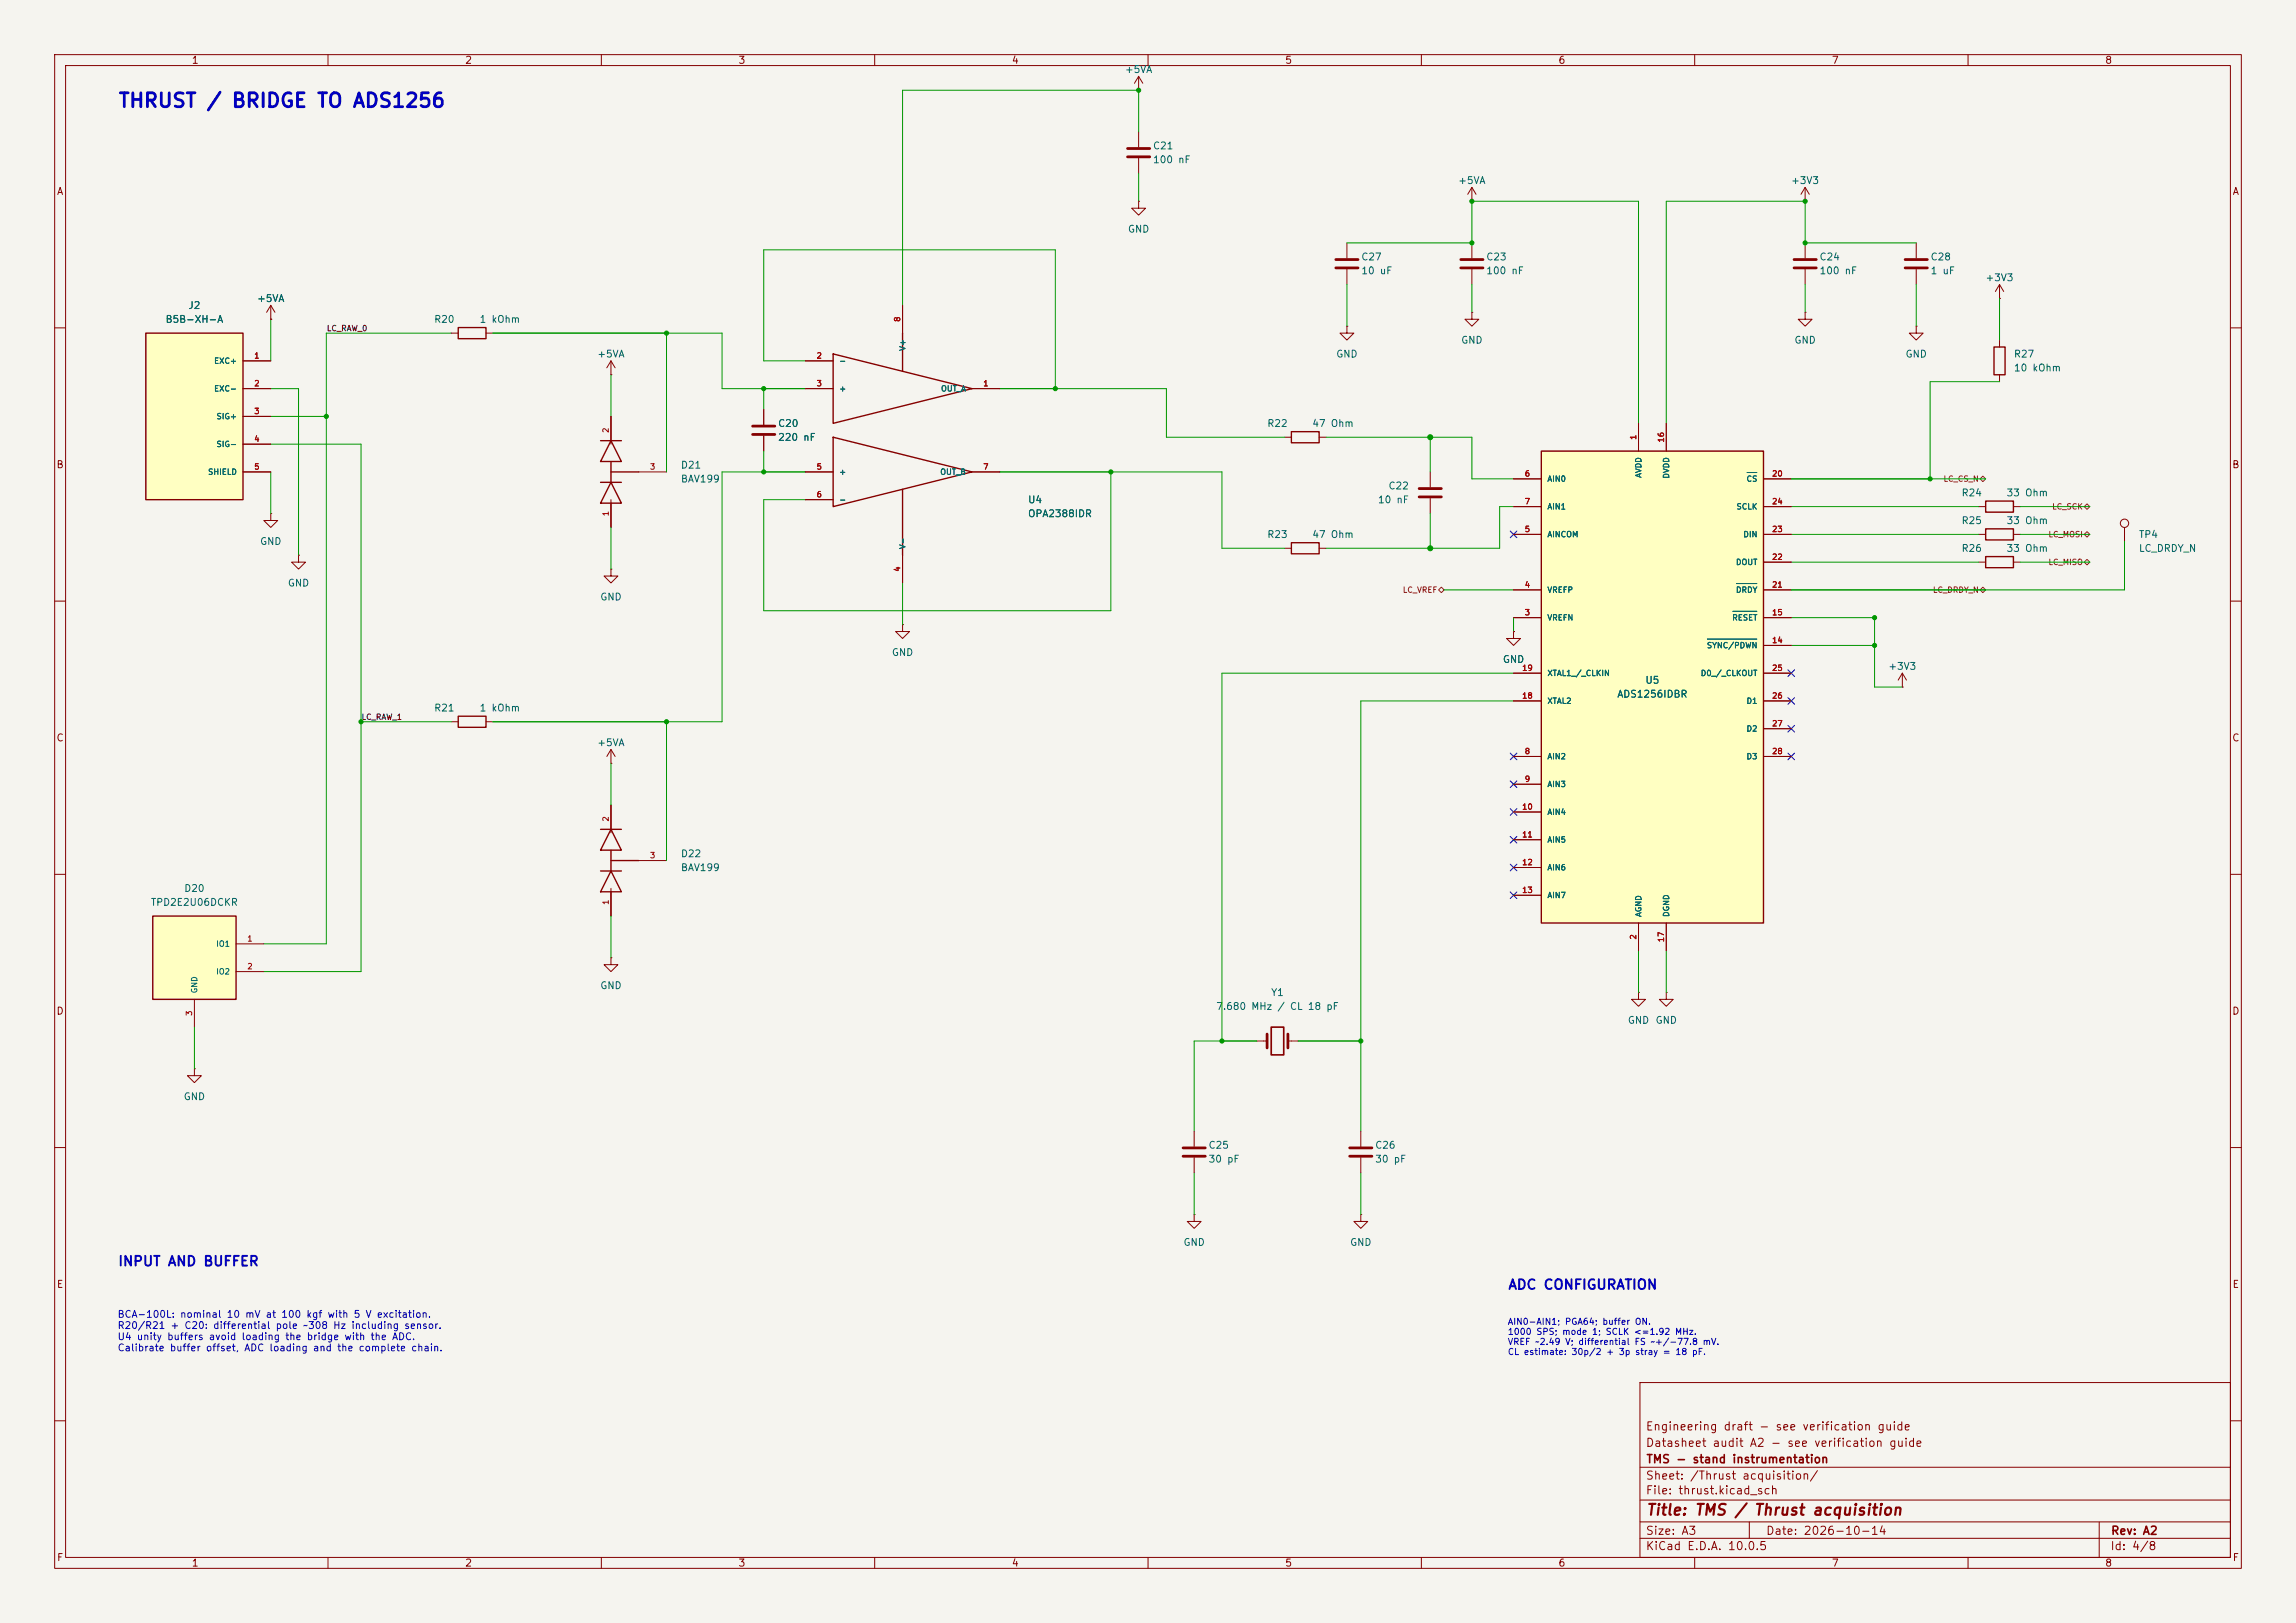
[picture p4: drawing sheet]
<svg xmlns="http://www.w3.org/2000/svg" width="420mm" height="297mm" viewBox="0 0 420 297" stroke-linecap="round" stroke-linejoin="round" font-family="sans-serif">
<defs><g id="words">
<text font-size="2.5" fill="#0000c2" x="21.5" y="20.3">THRUST / BRIDGE TO ADS1256</text>
<text font-size="2" fill="#840000" x="301" y="277.8">Title: TMS / Thrust acquisition</text>
<g font-size="1.8" fill="#0000c2">
<text x="21.5" y="232.1">INPUT AND BUFFER</text>
<text x="275.8" y="236.4">ADC CONFIGURATION</text>
</g>
<g font-size="1.5" fill="#840000">
<text x="300.9" y="262.1">Engineering draft - see verification guide</text>
<text x="300.9" y="265.1">Datasheet audit A2 - see verification guide</text>
<text x="301" y="268.1">TMS - stand instrumentation</text>
<text x="300.9" y="273.8">File: thrust.kicad_sch</text>
<text x="300.9" y="271.1">Sheet: /Thrust acquisition/</text>
<text x="300.9" y="281.2">Size: A3</text>
<text x="322.9" y="281.2">Date: 2026-10-14</text>
<text x="386" y="281.2">Rev: A2</text>
<text x="300.9" y="284">KiCad E.D.A. 10.0.5</text>
<text x="385.9" y="284">Id: 4/8</text>
</g>
<g font-size="1.3" fill="#840000">
<text x="35" y="12">1</text>
<text x="85" y="12">2</text>
<text x="135" y="12">3</text>
<text x="185" y="12">4</text>
<text x="235" y="12">5</text>
<text x="285" y="12">6</text>
<text x="335" y="12">7</text>
<text x="385" y="12">8</text>
<text x="10.3" y="36">A</text>
<text x="408.3" y="36">A</text>
<text x="10.2" y="86">B</text>
<text x="408.2" y="86">B</text>
<text x="10.2" y="136">C</text>
<text x="408.2" y="136">C</text>
<text x="10.2" y="186">D</text>
<text x="408.2" y="186">D</text>
<text x="10.3" y="236">E</text>
<text x="408.3" y="236">E</text>
<text x="10.3" y="286">F</text>
<text x="35" y="287">1</text>
<text x="85" y="287">2</text>
<text x="135" y="287">3</text>
<text x="185" y="287">4</text>
<text x="235" y="287">5</text>
<text x="285" y="287">6</text>
<text x="335" y="287">7</text>
<text x="385" y="287">8</text>
<text x="408.3" y="286">F</text>
</g>
<g font-size="1.3" fill="#006464">
<text x="205.7" y="13.7">+5VA</text>
<text x="210.8" y="27.6">C21</text>
<text x="210.8" y="30.2">100 nF</text>
<text x="266.6" y="34">+5VA</text>
<text x="327.5" y="34">+3V3</text>
<text x="206.2" y="42.9">GND</text>
<text x="248.9" y="48">C27</text>
<text x="271.8" y="48">C23</text>
<text x="332.7" y="48">C24</text>
<text x="353" y="48">C28</text>
<text x="248.9" y="50.5">10 uF</text>
<text x="271.8" y="50.5">100 nF</text>
<text x="332.7" y="50.5">100 nF</text>
<text x="353" y="50.5">1 uF</text>
<text x="363.1" y="51.8">+3V3</text>
<text x="30.2" y="59.4">B5B-XH-A</text>
<text x="34.3" y="56.8">J2</text>
<text x="46.9" y="55.6">+5VA</text>
<text x="79.3" y="59.4">R20</text>
<text x="87.6" y="59.4">1 kOhm</text>
<text x="109.2" y="65.7">+5VA</text>
<text x="244.3" y="65.7">GND</text>
<text x="267.2" y="63.2">GND</text>
<text x="328.1" y="63.2">GND</text>
<text x="348.5" y="65.7">GND</text>
<text x="368.3" y="65.7">R27</text>
<text x="368.3" y="68.3">10 kOhm</text>
<text x="142.2" y="78.4">C20</text>
<text x="142.2" y="81">220 nF</text>
<text x="231.7" y="78.4">R22</text>
<text x="239.9" y="78.4">47 Ohm</text>
<text x="124.4" y="86.1">D21</text>
<text x="124.4" y="88.6">BAV199</text>
<text x="253.9" y="89.9">C22</text>
<text x="187.9" y="92.4">U4</text>
<text x="187.9" y="94.9">OPA2388IDR</text>
<text x="251.9" y="92.4">10 nF</text>
<text x="358.7" y="91.1">R24</text>
<text x="366.9" y="91.1">33 Ohm</text>
<text x="47.5" y="100">GND</text>
<text x="231.7" y="98.8">R23</text>
<text x="239.9" y="98.8">47 Ohm</text>
<text x="358.7" y="101.3">R26</text>
<text x="358.7" y="96.2">R25</text>
<text x="366.9" y="101.3">33 Ohm</text>
<text x="366.9" y="96.2">33 Ohm</text>
<text x="391.1" y="98.8">TP4</text>
<text x="391.1" y="101.3">LC_DRDY_N</text>
<text x="52.5" y="107.6">GND</text>
<text x="109.7" y="110.2">GND</text>
<text x="163" y="120.3">GND</text>
<text x="274.8" y="121.6">GND</text>
<text x="300.9" y="125.4">U5</text>
<text x="345.3" y="122.9">+3V3</text>
<text x="79.3" y="130.5">R21</text>
<text x="87.6" y="130.5">1 kOhm</text>
<text x="295.7" y="128">ADS1256IDBR</text>
<text x="109.2" y="136.9">+5VA</text>
<text x="124.4" y="157.2">D22</text>
<text x="124.4" y="159.7">BAV199</text>
<text x="27.5" y="166.1">TPD2E2U06DCKR</text>
<text x="33.6" y="163.5">D20</text>
<text x="109.7" y="181.3">GND</text>
<text x="222.4" y="185.1">7.680 MHz / CL 18 pF</text>
<text x="232.4" y="182.6">Y1</text>
<text x="297.7" y="187.7">GND</text>
<text x="302.7" y="187.7">GND</text>
<text x="33.5" y="201.6">GND</text>
<text x="221" y="210.5">C25</text>
<text x="221" y="213.1">30 pF</text>
<text x="251.4" y="210.5">C26</text>
<text x="251.4" y="213.1">30 pF</text>
<text x="216.4" y="228.3">GND</text>
<text x="246.9" y="228.3">GND</text>
</g>
<g font-size="1.3" fill="#0000c2">
<text x="21.4" y="241.5">BCA-100L: nominal 10 mV at 100 kgf with 5 V excitation.</text>
<text x="21.4" y="243.5">R20/R21 + C20: differential pole ~308 Hz including sensor.</text>
<text x="21.4" y="245.5">U4 unity buffers avoid loading the bridge with the ADC.</text>
<text x="21.4" y="247.6">Calibrate buffer offset, ADC loading and the complete chain.</text>
</g>
<g font-size="1.1" fill="#0000c2">
<text x="275.7" y="242.7">AIN0-AIN1; PGA64; buffer ON.</text>
<text x="275.7" y="244.6">1000 SPS; mode 1; SCLK &lt;=1.92 MHz.</text>
<text x="275.7" y="246.4">VREF ~2.49 V; differential FS ~+/-77.8 mV.</text>
<text x="275.7" y="248.2">CL estimate: 30p/2 + 3p stray = 18 pF.</text>
</g>
<g font-size="1" fill="#a90000">
<text x="164.9" y="59" transform="rotate(-90 164.9 59)">8</text>
<text x="46.4" y="65.9">1</text>
<text x="149.3" y="65.9">2</text>
<text x="46.4" y="70.9">2</text>
<text x="149.3" y="70.9">3</text>
<text x="179.8" y="70.9">1</text>
<text x="46.4" y="76">3</text>
<text x="46.4" y="81.1">4</text>
<text x="111.6" y="79.3" transform="rotate(-90 111.6 79.3)">2</text>
<text x="299.5" y="80.6" transform="rotate(-90 299.5 80.6)">1</text>
<text x="304.6" y="81.1" transform="rotate(-90 304.6 81.1)">16</text>
<text x="46.4" y="86.2">5</text>
<text x="118.8" y="86.2">3</text>
<text x="149.3" y="86.2">5</text>
<text x="179.8" y="86.2">7</text>
<text x="278.8" y="87.4">6</text>
<text x="324.1" y="87.4">20</text>
<text x="111.6" y="94.6" transform="rotate(-90 111.6 94.6)">1</text>
<text x="149.3" y="91.3">6</text>
<text x="278.8" y="92.5">7</text>
<text x="324.1" y="92.5">24</text>
<text x="278.8" y="97.6">5</text>
<text x="324.1" y="97.6">23</text>
<text x="164.9" y="104.7" transform="rotate(-90 164.9 104.7)">4</text>
<text x="278.8" y="107.8">4</text>
<text x="324.1" y="107.8">21</text>
<text x="324.1" y="102.7">22</text>
<text x="278.8" y="112.8">3</text>
<text x="324.1" y="112.8">15</text>
<text x="324.1" y="117.9">14</text>
<text x="278.3" y="123">19</text>
<text x="324.1" y="123">25</text>
<text x="278.3" y="128.1">18</text>
<text x="324.1" y="128.1">26</text>
<text x="324.1" y="133.2">27</text>
<text x="278.8" y="138.2">8</text>
<text x="278.8" y="143.3">9</text>
<text x="324.1" y="138.2">28</text>
<text x="278.3" y="148.4">10</text>
<text x="111.6" y="150.4" transform="rotate(-90 111.6 150.4)">2</text>
<text x="278.3" y="153.5">11</text>
<text x="118.8" y="157.3">3</text>
<text x="278.3" y="158.6">12</text>
<text x="111.6" y="165.7" transform="rotate(-90 111.6 165.7)">1</text>
<text x="278.3" y="163.6">13</text>
<text x="45.1" y="172.5">1</text>
<text x="299.5" y="172" transform="rotate(-90 299.5 172)">2</text>
<text x="304.6" y="172.5" transform="rotate(-90 304.6 172.5)">17</text>
<text x="45.1" y="177.6">2</text>
<text x="35.4" y="186" transform="rotate(-90 35.4 186)">3</text>
</g>
<g font-size="1" fill="#0f0f0f">
<text x="59.7" y="60.9">LC_RAW_0</text>
<text x="66" y="132">LC_RAW_1</text>
</g>
<g font-size="1" fill="#006464">
<text x="165.9" y="64.3" transform="rotate(-90 165.9 64.3)">V+</text>
<text x="39.1" y="66.8">EXC+</text>
<text x="39.1" y="71.9">EXC-</text>
<text x="153.4" y="66.8">-</text>
<text x="153.4" y="71.9">+</text>
<text x="172" y="71.9">OUT_A</text>
<text x="39.5" y="77">SIG+</text>
<text x="39.5" y="82">SIG-</text>
<text x="38" y="87.1">SHIELD</text>
<text x="153.4" y="87.1">+</text>
<text x="171.9" y="87.1">OUT_B</text>
<text x="283" y="88.4">AIN0</text>
<text x="300.5" y="87.5" transform="rotate(-90 300.5 87.5)">AVDD</text>
<text x="305.6" y="87.7" transform="rotate(-90 305.6 87.7)">DVDD</text>
<text x="319.4" y="88.4">CS</text>
<text x="153.4" y="92.2">-</text>
<text x="283" y="93.5">AIN1</text>
<text x="317.5" y="93.5">SCLK</text>
<text x="165.9" y="100.6" transform="rotate(-90 165.9 100.6)">V-</text>
<text x="283" y="98.6">AINCOM</text>
<text x="318.8" y="98.6">DIN</text>
<text x="317.4" y="103.6">DOUT</text>
<text x="283" y="113.8">VREFN</text>
<text x="283" y="108.7">VREFP</text>
<text x="316.8" y="113.8">RESET</text>
<text x="317.4" y="108.7">DRDY</text>
<text x="312.1" y="118.9">SYNC/PDWN</text>
<text x="283" y="124">XTAL1_/_CLKIN</text>
<text x="311" y="124">D0_/_CLKOUT</text>
<text x="283" y="129">XTAL2</text>
<text x="319.4" y="129">D1</text>
<text x="319.4" y="134.1">D2</text>
<text x="283" y="139.2">AIN2</text>
<text x="319.4" y="139.2">D3</text>
<text x="283" y="144.3">AIN3</text>
<text x="283" y="149.4">AIN4</text>
<text x="283" y="154.4">AIN5</text>
<text x="283" y="159.5">AIN6</text>
<text x="283" y="164.6">AIN7</text>
<text x="300.5" y="167.9" transform="rotate(-90 300.5 167.9)">AGND</text>
<text x="305.6" y="167.9" transform="rotate(-90 305.6 167.9)">DGND</text>
<text x="39.4" y="173.5">IO1</text>
<text x="39.4" y="178.6">IO2</text>
<text x="36.3" y="181.9" transform="rotate(-90 36.3 181.9)">GND</text>
</g>
<g font-size="1" fill="#725600">
<text x="355.4" y="88.4">LC_CS_N</text>
<text x="375.3" y="93.5">LC_SCK</text>
<text x="374.6" y="98.6">LC_MOSI</text>
<text x="374.6" y="103.6">LC_MISO</text>
<text x="256.5" y="108.7">LC_VREF</text>
<text x="353.5" y="108.7">LC_DRDY_N</text>
</g>
</g></defs>
<path d="M0 0h420v297h-420z" fill="#f5f4ef" stroke="#f5f4ef" stroke-width=".18"/>
<g fill="none" stroke="#840000" stroke-width=".18">
<path d="M10 10h400v277h-400zM12 12h396v273h-396zM60 10v2M110 10v2M160 10v2M210 10v2M260 10v2M310 10v2M360 10v2M10 60h2M408 60h2M10 110h2"/>
<path d="M54.6 101.6v1.3h1.3l-1.3 1.2-1.3-1.2h1.3M54.6 101.6h.1M408 110h2M82.5 132.1h1.3M88.9 132.1h1.3M111.8 139.7h.1M111.8 137.2l-.8 1.2M111.8 137.2l.7 1.2M111.8 137.2v2.5M10 160h2M408 160h2M299.7 181.6v1.3h1.3l-1.3 1.3-1.3-1.3h1.3"/>
<path d="M299.7 181.6h.1M304.8 181.6v1.3h1.3l-1.3 1.3-1.3-1.3h1.3M304.8 181.6h.1M10 210h2M218.4 207v2.8M218.4 211.8v2.8M248.9 207v2.8M248.9 211.8v2.8M408 210h2M218.4 222.2v1.3h1.3l-1.3 1.3-1.2-1.3h1.2M218.4 222.2h.1M248.9 222.2v1.3h1.3l-1.3 1.3-1.3-1.3h1.3"/>
<path d="M248.9 222.2h.1M300 253h108v32h-108zM10 260h2M300 278.5h108M300 274.5h108M300 268.5h108M320 278.5v3M384 278.5v6.5M408 260h2M60 285v2M110 285v2M160 285v2"/>
<path d="M210 285v2M260 285v2M300 281.5h108M310 285v2M360 285v2"/>
</g>
<path d="M83.8 131.1h5.1v2h-5.1z" fill="none" stroke="#840000" stroke-width=".25"/>
<path d="M216.4 210.1h4.1M216.4 211.6h4.1M246.9 210.1h4.1M246.9 211.6h4.1" fill="none" stroke="#840000" stroke-width=".51"/>
<path d="M27.9 167.6h15.3v15.3h-15.3z" fill="#ffffc2"/>
<g fill="none" stroke="#840000" stroke-width=".25">
<path d="M83.8 59.9h5.1v2.1h-5.1zM111.8 76.2v4.4M364.7 63.5h2.1v5.1h-2.1zM109.9 80.6h3.8M109.9 88.3h3.8M111.8 80.6l1.9 3.9h-3.8zM111.8 88.3l1.9 3.8h-3.8zM111.8 84.5v3.8M111.8 92.1v4.4M111.8 86.4h5M363.2 91.7h5.1v2h-5.1zM363.2 96.8h5.1v2h-5.1z"/>
<path d="M363.2 101.9h5.1v2h-5.1zM109.9 151.8h3.8M109.9 159.4h3.8M111.8 151.8l1.9 3.8h-3.8zM111.8 159.4l1.9 3.8h-3.8zM111.8 147.3v4.5M111.8 155.6v3.8M111.8 157.5h5M27.9 167.6h15.3v15.3h-15.3zM111.8 163.2v4.4"/>
</g>
<g fill="none" stroke="#840000" stroke-width=".18">
<path d="M269.2 36.8h.1M269.2 34.3l-.7 1.3M269.2 34.3l.8 1.3M269.2 34.3v2.5M330.2 36.8h.1M330.2 34.3v2.5M330.2 34.3l-.8 1.3M330.2 34.3l.8 1.3M269.2 57.2v1.2h1.3l-1.3 1.3-1.2-1.3h1.2M269.2 57.2h.1M269.2 44.5v2.7M269.2 49.3v2.8"/>
<path d="M330.2 57.2v1.2h1.3l-1.3 1.3-1.3-1.3h1.3M330.2 57.2h.1M330.2 44.5v2.7M330.2 49.3v2.8M350.5 59.7v1.3h1.3l-1.3 1.2-1.3-1.2h1.3M350.5 59.7h.1M350.5 44.5v2.7M350.5 49.3v2.8M365.8 54.6h.1M365.8 52.1l-.8 1.2M365.8 52.1l.7 1.2M365.8 52.1v2.5"/>
<path d="M82.5 61h1.3M88.9 61h1.3M111.8 68.6h.1M111.8 66v2.6M111.8 76.2v5.1M111.8 66l-.8 1.3M111.8 66l.7 1.3M365.8 62.2v1.3M365.8 68.6v1.3M111.8 91.4v5.1M116.8 86.4h5.1M361.9 92.7h1.3"/>
<path d="M361.9 97.8h1.3M368.3 92.7h1.3M368.3 97.8h1.3M388.6 96.5v2.6M111.8 104.1v1.3h1.2l-1.2 1.3-1.3-1.3h1.3M111.8 104.1h.1M276.9 115.6v1.2h1.2l-1.2 1.3-1.3-1.3h1.3M276.9 115.6h.1M361.9 102.9h1.3M368.3 102.9h1.3M348 125.7h.1M348 123.2l-.8 1.3"/>
<path d="M348 123.2l.7 1.3M348 123.2v2.5M111.8 147.3v5.1M116.8 157.5h5.1M43.2 172.7h5.1M43.2 177.8h5.1M111.8 175.3v1.2h1.2l-1.2 1.3-1.3-1.3h1.3M111.8 175.3h.1M111.8 162.6v5M35.6 195.6v1.3h1.2l-1.2 1.2-1.3-1.2h1.3M35.6 195.6h.1M35.6 182.9v5.1"/>
<circle cx="388.6" cy="95.8" r=".76"/>
</g>
<path d="M267.2 47.5h4.1M267.2 49h4.1M328.2 47.5h4M328.2 49h4M348.5 47.5h4.1M348.5 49h4.1" fill="none" stroke="#840000" stroke-width=".51"/>
<path d="M281.9 82.6h40.7v86.3h-40.7z" fill="#ffffc2"/>
<path d="M152.4 64.8l25.4 6.3-25.4 6.4zM165.1 61v6.9M236.2 79h5.1v2h-5.1zM152.4 80l25.4 6.4-25.4 6.3zM165.1 89.5v12.1M236.2 99.3h5.1v2h-5.1zM281.9 82.6h40.7v86.3h-40.7z" fill="none" stroke="#840000" stroke-width=".25"/>
<g fill="none" stroke="#840000" stroke-width=".18">
<path d="M208.3 16.5h.1M208.3 14l-.8 1.2M208.3 14l.7 1.2M208.3 14v2.5M208.3 36.8v1.3h1.2l-1.2 1.3-1.3-1.3h1.3M208.3 36.8h.1M208.3 24.1v2.8M208.3 29v2.8M49.5 58.4h.1M49.5 55.9l-.7 1.3M49.5 55.9l.8 1.3M49.5 55.9v2.5"/>
<path d="M165.1 55.9v5.1M246.4 59.7v1.3h1.2l-1.2 1.2-1.3-1.2h1.3M246.4 59.7h.1M246.4 44.5v2.7M246.4 49.3v2.8M147.3 71.1h5.1M147.3 66h5.1M177.8 71.1h5.1M299.7 77.5v5.1M304.8 77.5v5.1M147.3 86.4h5.1M147.3 91.4h5.1"/>
<path d="M177.8 86.4h5.1M234.9 80h1.3M241.3 80h1.3M261.6 86.4v2.8M261.6 91.2v2.8M276.9 97.8h5M276.9 87.6h5M276.9 92.7h5M322.6 97.8h5.1M322.6 87.6h5.1M322.6 92.7h5.1M165.1 114.3v1.3h1.3l-1.3 1.2-1.3-1.2h1.3"/>
<path d="M165.1 114.3h.1M165.1 101.6v5.1M234.9 100.3h1.3M241.3 100.3h1.3M276.9 113h5M276.9 108h5M322.6 113h5.1M322.6 108h5.1M322.6 118.1h5.1M322.6 102.9h5.1M276.9 138.4h5M276.9 128.3h5"/>
<path d="M276.9 123.2h5M322.6 138.4h5.1M322.6 128.3h5.1M322.6 123.2h5.1M322.6 133.4h5.1M276.9 143.5h5M276.9 148.6h5M276.9 153.7h5M276.9 158.8h5M276.9 163.8h5M299.7 168.9v5.1M304.8 168.9v5.1"/>
<path d="M229.9 190.5h1.9M235.6 190.5h1.9"/>
</g>
<path d="M319.6 86.5h1.8M312.3 116.9h9.1M317 111.9h4.4M317.6 106.8h3.8" fill="none" stroke="#006464" stroke-width=".18"/>
<path d="M206.2 27.2h4.1M206.2 28.7h4.1M244.3 47.5h4.1M244.3 49h4.1M259.6 89.4h4.1M259.6 90.9h4.1M231.8 189.2v2.6M235.6 189.2v2.6" fill="none" stroke="#840000" stroke-width=".51"/>
<path d="M232.5 188h2.3v5h-2.3z" fill="none" stroke="#840000" stroke-width=".3"/>
<path d="M26.7 61h17.7v30.4h-17.7z" fill="#ffffc2"/>
<path d="M26.7 61h17.7v30.4h-17.7z" fill="none" stroke="#840000" stroke-width=".25"/>
<g fill="none" stroke="#840000" stroke-width=".18">
<path d="M49.5 58.4h.1M165.1 55.9v5.1M44.4 66h5.1M44.4 71.1h5.1M44.4 76.2h5.1M139.7 74.9v2.8M139.7 79.8v2.8M147.3 66h5.1M147.3 71.1h5.1M177.8 71.1h5.1M299.7 77.5v5.1M304.8 77.5v5.1"/>
<path d="M44.4 81.3h5.1M44.4 86.4h5.1M49.5 94v1.3h1.3l-1.3 1.2-1.2-1.2h1.2M49.5 94h.1M147.3 86.4h5.1M147.3 91.4h5.1M177.8 86.4h5.1M276.9 97.8h5M276.9 87.6h5M276.9 92.7h5M322.6 97.8h5.1M322.6 87.6h5.1"/>
<path d="M322.6 92.7h5.1M165.1 101.6v5.1M276.9 115.6h.1M276.9 113h5M276.9 108h5M322.6 113h5.1M322.6 108h5.1M322.6 118.1h5.1M322.6 102.9h5.1M276.9 138.4h5M276.9 128.3h5M276.9 123.2h5"/>
<path d="M322.6 138.4h5.1M322.6 128.3h5.1M322.6 123.2h5.1M322.6 133.4h5.1M276.9 143.5h5M276.9 148.6h5M276.9 153.7h5M276.9 158.8h5M276.9 163.8h5M299.7 168.9v5.1M304.8 168.9v5.1"/>
</g>
<path d="M137.7 78h4M137.7 79.5h4" fill="none" stroke="#840000" stroke-width=".51"/>
<path d="M362.2 87.6l.5-.5 .5 .5-.5 .5zM381.3 97.8l.5-.5 .5 .5-.5 .5zM381.3 92.7l.5-.5 .5 .5-.5 .5zM263.1 108l.6-.6 .5 .6-.5 .5zM362.2 108l.5-.6 .5 .6-.5 .5zM381.3 102.9l.5-.5 .5 .5-.5 .5z" fill="none" stroke="#725600" stroke-width=".18"/>
<g fill="none" stroke="#009600" stroke-width=".18">
<path d="M208.3 24.1v-7.6h-43.2v39.4M208.3 31.8v5M49.5 58.4v7.6M246.4 44.5h22.8v-7.7h30.5v40.7M246.4 52.1v7.6M269.2 52.1v5.1M330.2 52.1v5.1M350.5 44.5h-20.3v-7.7h-25.4v40.7M350.5 52.1v7.6M365.8 54.6v7.6M49.5 71.1h5.1v30.5M49.5 76.2h10.2"/>
<path d="M82.5 61h-22.8v111.7h-11.4M90.2 61h41.9v10.1h15.2M111.8 68.6v7.6M121.9 61v25.4M139.7 71.1v3.8M147.3 66h-7.6v-20.3h53.3v25.4M182.9 71.1h30.5v8.9h21.5M365.8 69.9h-12.7v17.7M49.5 81.3h16.5v96.5h-17.7M49.5 86.4v7.6M111.8 96.5v7.6M139.7 82.6v3.8"/>
<path d="M147.3 86.4h-15.2v45.7h-41.9M182.9 86.4h40.6v13.9h11.4M203.2 86.4v25.4h-63.5v-20.4h7.6M242.6 80h26.6v7.6h7.7M261.6 80v6.4M261.6 94v6.3M276.9 92.7h-2.6v7.6h-31.7M327.7 92.7h34.2M327.7 97.8h34.2M327.7 87.6h35.5M369.6 92.7h12.7M369.6 97.8h12.7"/>
<path d="M388.6 99.1v8.9h-60.9M165.1 106.7v7.6M264.2 108h12.7M276.9 113v2.6M327.7 102.9h34.2M327.7 118.1h15.2M327.7 113h15.2v12.7h5.1M369.6 102.9h12.7M66 132.1h16.5M111.8 139.7v7.6M121.9 132.1v25.4M276.9 128.3h-28v78.7"/>
<path d="M276.9 123.2h-53.4v67.3M111.8 167.6v7.7M299.7 174v7.6M304.8 174v7.6M35.6 188v7.6M229.9 190.5h-11.5v16.5M237.5 190.5h11.4M218.4 214.6v7.6M248.9 214.6v7.6"/>
</g>
<g fill="none" stroke="#000084" stroke-width=".18">
<path d="M276.3 97.2l1.2 1.2M277.5 97.2l-1.2 1.2M276.3 137.8l1.2 1.2M277.5 137.8l-1.2 1.2M327.1 127.7l1.2 1.2M327.1 122.6l1.2 1.2M327.1 137.8l1.2 1.2M327.1 132.7l1.2 1.3M328.3 127.7l-1.2 1.2M328.3 122.6l-1.2 1.2M328.3 137.8l-1.2 1.2M328.3 132.7l-1.2 1.3"/>
<path d="M276.3 158.1l1.2 1.3M276.3 142.9l1.2 1.2M276.3 148l1.2 1.2M276.3 153.1l1.2 1.2M277.5 158.1l-1.2 1.3M277.5 142.9l-1.2 1.2M277.5 148l-1.2 1.2M277.5 153.1l-1.2 1.2M276.3 163.2l1.2 1.2M277.5 163.2l-1.2 1.2"/>
</g>
<path d="M319.6 86.5h1.8M312.3 116.9h9.1M317 111.9h4.4M317.6 106.8h3.8" fill="none" stroke="#006464" stroke-width=".18"/>
<g fill="#009600" stroke="#009600" stroke-width=".18">
<circle cx="59.7" cy="76.2" r=".38"/>
<circle cx="66" cy="132.1" r=".38"/>
<circle cx="121.9" cy="132.1" r=".38"/>
<circle cx="139.7" cy="71.1" r=".38"/>
<circle cx="121.9" cy="61" r=".38"/>
<circle cx="139.7" cy="86.4" r=".38"/>
<circle cx="261.6" cy="80" r=".46"/>
<circle cx="208.3" cy="16.5" r=".38"/>
<circle cx="193" cy="71.1" r=".38"/>
<circle cx="261.6" cy="100.3" r=".46"/>
<circle cx="203.2" cy="86.4" r=".38"/>
<circle cx="353.1" cy="87.6" r=".38"/>
<circle cx="342.9" cy="118.1" r=".38"/>
<circle cx="330.2" cy="36.8" r=".38"/>
<circle cx="342.9" cy="113" r=".38"/>
<circle cx="269.2" cy="36.8" r=".38"/>
<circle cx="269.2" cy="44.5" r=".38"/>
<circle cx="330.2" cy="44.5" r=".38"/>
<circle cx="248.9" cy="190.5" r=".38"/>
<circle cx="223.5" cy="190.5" r=".38"/>
</g>
<use href="#words"/>
</svg>
